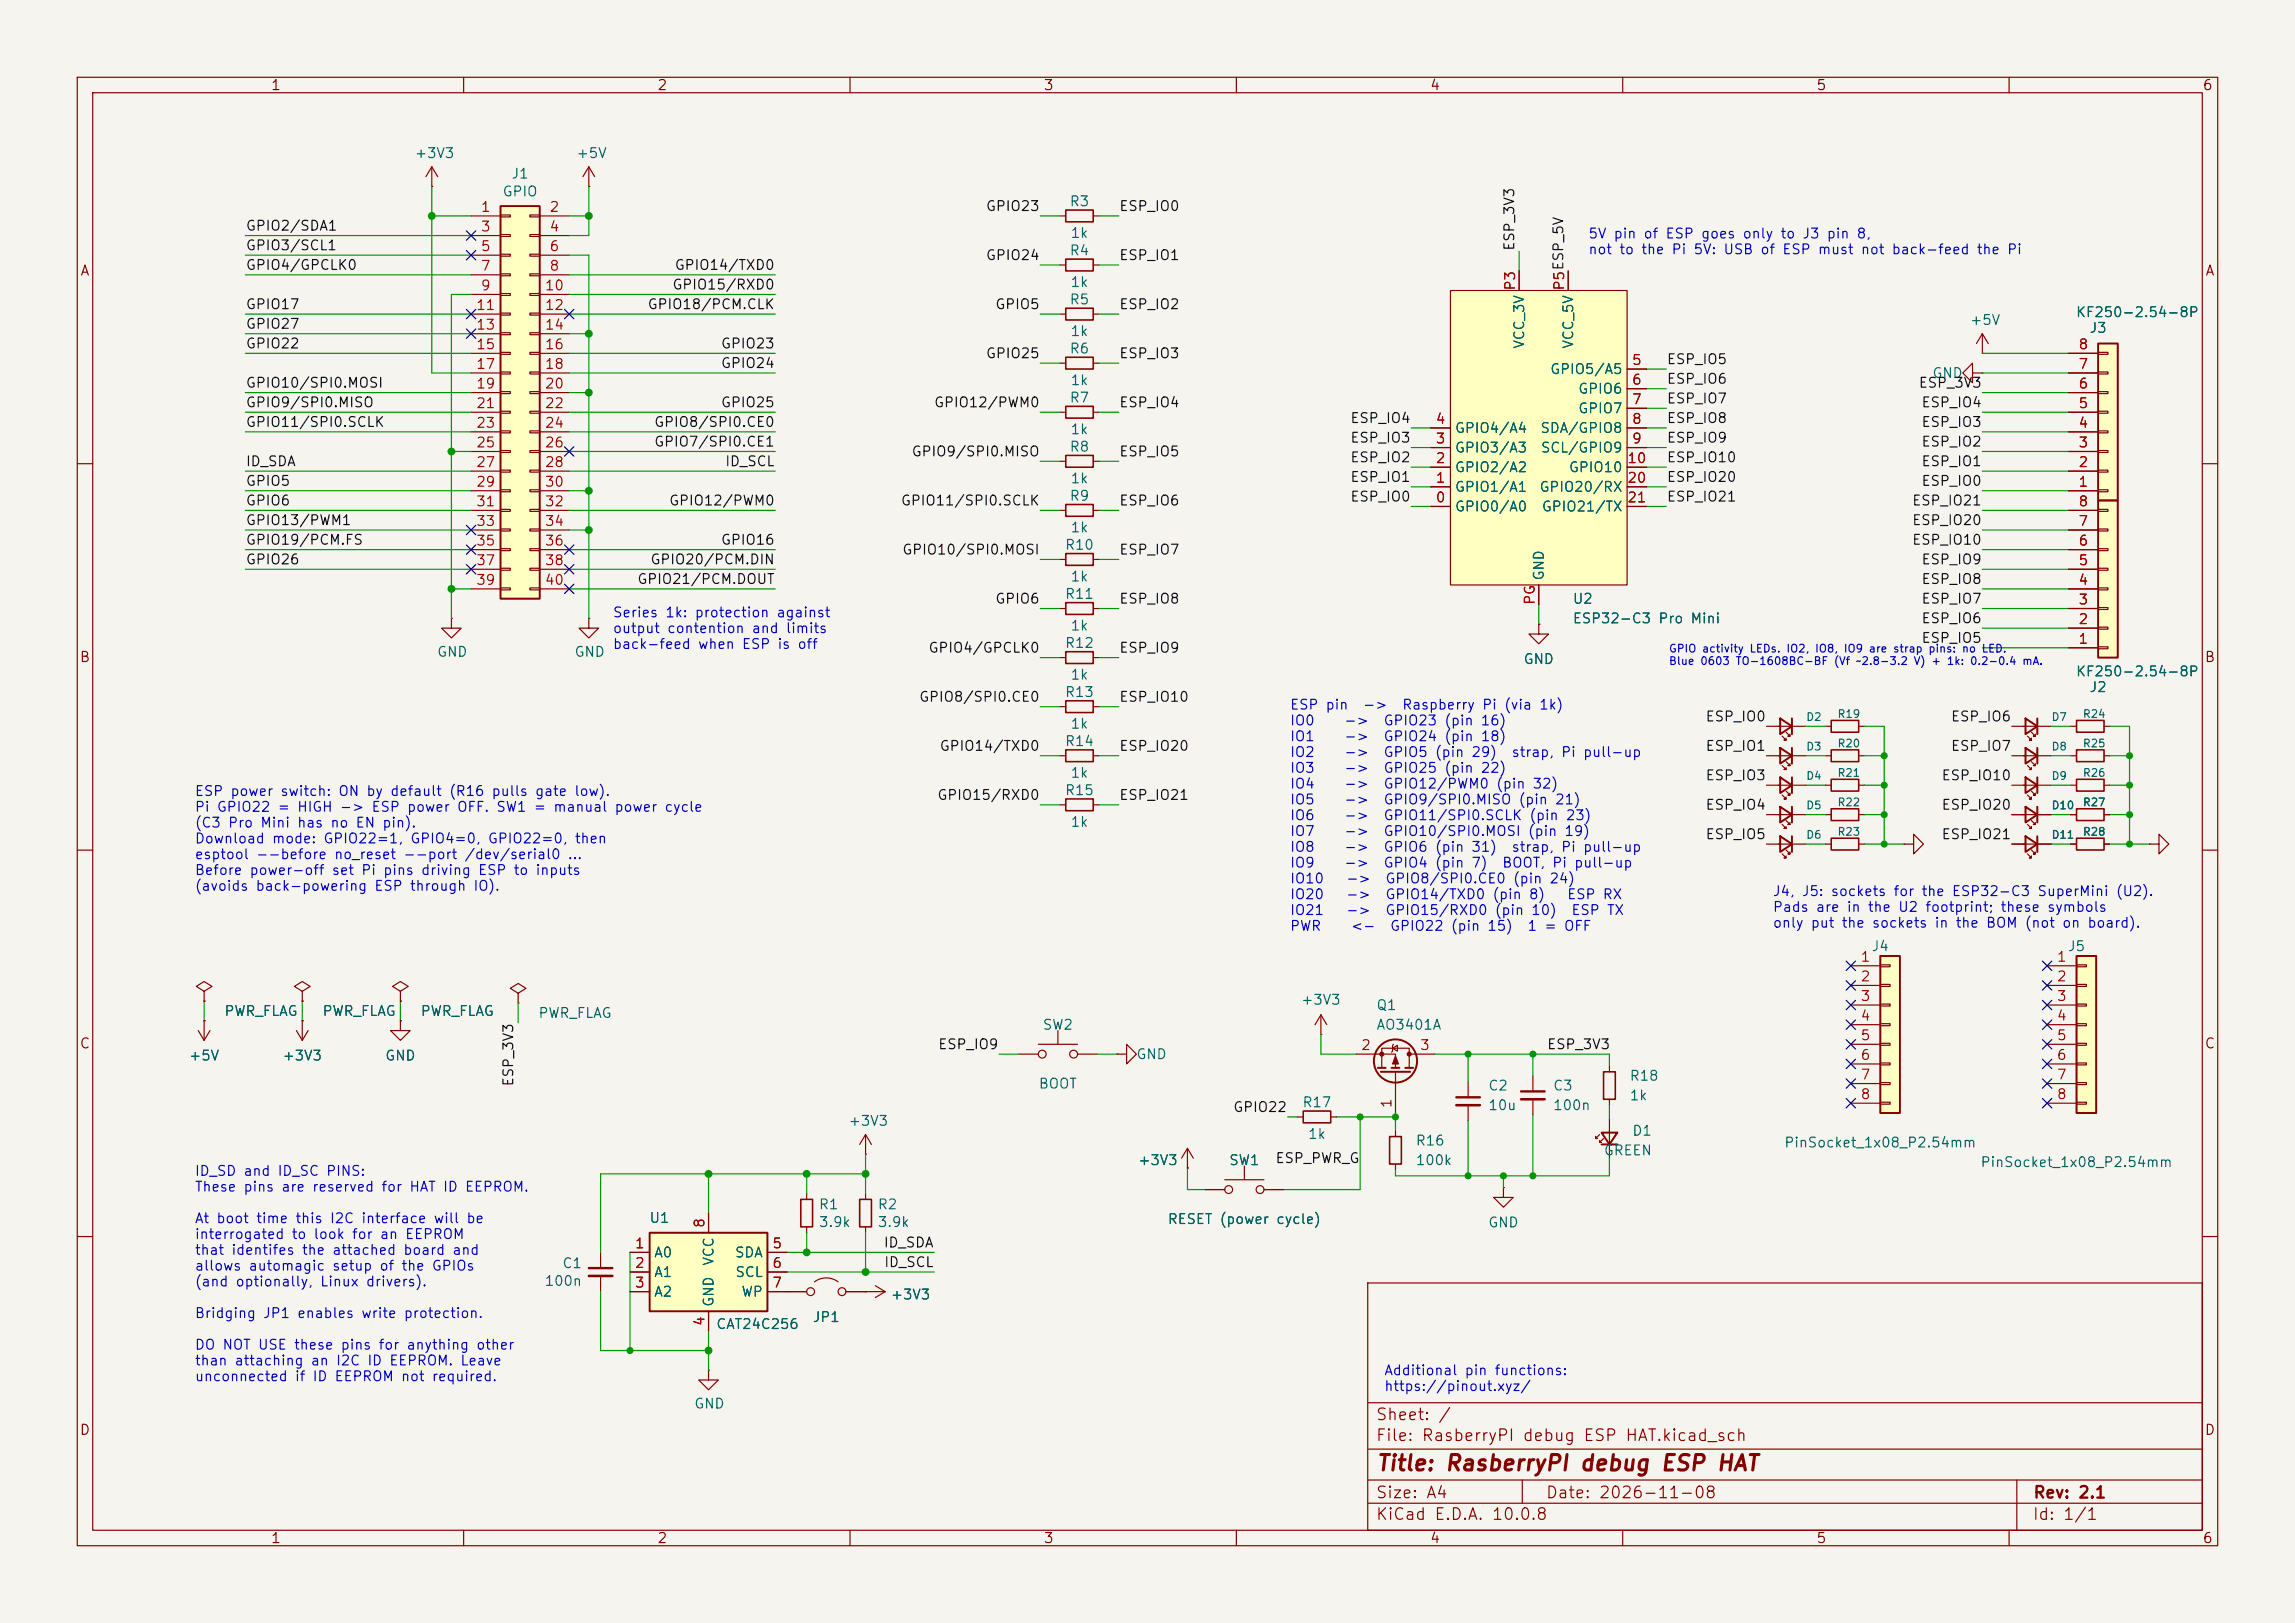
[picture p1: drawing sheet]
<svg xmlns="http://www.w3.org/2000/svg" width="297mm" height="210mm" viewBox="0 0 297 210" stroke-linecap="round" stroke-linejoin="round" font-family="sans-serif">
<defs><g id="words">
<text font-size="2" fill="#840000" x="178" y="190.8">Title: RasberryPI debug ESP HAT</text>
<g font-size="1.5" fill="#840000">
<text x="178" y="184.1">Sheet: /</text>
<text x="178" y="186.8">File: RasberryPI debug ESP HAT.kicad_sch</text>
<text x="178" y="197">KiCad E.D.A. 10.0.8</text>
<text x="178" y="194.2">Size: A4</text>
<text x="200" y="194.2">Date: 2026-11-08</text>
<text x="263" y="197">Id: 1/1</text>
<text x="263" y="194.2">Rev: 2.1</text>
</g>
<g font-size="1.3" fill="#840000">
<text x="35" y="12">1</text>
<text x="85" y="12">2</text>
<text x="135" y="12">3</text>
<text x="185" y="12">4</text>
<text x="235" y="12">5</text>
<text x="285" y="12">6</text>
<text x="10.3" y="36">A</text>
<text x="285.3" y="36">A</text>
<text x="10.2" y="86">B</text>
<text x="285.2" y="86">B</text>
<text x="10.2" y="136">C</text>
<text x="285.2" y="136">C</text>
<text x="10.2" y="186">D</text>
<text x="285.2" y="186">D</text>
<text x="35" y="200">1</text>
<text x="85" y="200">2</text>
<text x="135" y="200">3</text>
<text x="185" y="200">4</text>
<text x="235" y="200">5</text>
<text x="285" y="200">6</text>
</g>
<g font-size="1.3" fill="#006464">
<text x="53.6" y="20.8">+3V3</text>
<text x="66.1" y="23.4">J1</text>
<text x="74.5" y="20.8">+5V</text>
<text x="64.9" y="25.7">GPIO</text>
<text x="138.3" y="27">R3</text>
<text x="138.3" y="33.4">R4</text>
<text x="138.5" y="31.1">1k</text>
<text x="138.3" y="39.7">R5</text>
<text x="138.5" y="37.5">1k</text>
<text x="268.6" y="41.3">KF250-2.54-8P</text>
<text x="138.3" y="46.1">R6</text>
<text x="138.5" y="43.8">1k</text>
<text x="197.6" y="45.2" transform="rotate(-90 197.6 45.2)">VCC_3V</text>
<text x="203.9" y="45.2" transform="rotate(-90 203.9 45.2)">VCC_5V</text>
<text x="254.8" y="42.4">+5V</text>
<text x="270.3" y="43.4">J3</text>
<text x="138.3" y="52.4">R7</text>
<text x="138.5" y="50.2">1k</text>
<text x="200.5" y="48.7">GPIO5/A5</text>
<text x="204.1" y="51.3">GPIO6</text>
<text x="204.1" y="53.8">GPIO7</text>
<text x="250" y="49.2">GND</text>
<text x="138.3" y="58.8">R8</text>
<text x="138.5" y="56.5">1k</text>
<text x="188.2" y="58.9">GPIO3/A3</text>
<text x="188.2" y="56.3">GPIO4/A4</text>
<text x="199.2" y="56.3">SDA/GPIO8</text>
<text x="199.3" y="58.9">SCL/GPIO9</text>
<text x="138.3" y="65.1">R9</text>
<text x="138.5" y="62.9">1k</text>
<text x="188.2" y="64">GPIO1/A1</text>
<text x="188.2" y="61.4">GPIO2/A2</text>
<text x="199.1" y="64">GPIO20/RX</text>
<text x="202.9" y="61.4">GPIO10</text>
<text x="137.7" y="71.5">R10</text>
<text x="138.5" y="69.2">1k</text>
<text x="188.2" y="66.5">GPIO0/A0</text>
<text x="199.4" y="66.5">GPIO21/TX</text>
<text x="137.7" y="77.8">R11</text>
<text x="138.5" y="75.6">1k</text>
<text x="200.1" y="75.2" transform="rotate(-90 200.1 75.2)">GND</text>
<text x="138.5" y="81.9">1k</text>
<text x="203.4" y="78.4">U2</text>
<text x="203.4" y="81">ESP32-C3 Pro Mini</text>
<text x="56.5" y="85.3">GND</text>
<text x="74.3" y="85.3">GND</text>
<text x="137.7" y="84.2">R12</text>
<text x="138.5" y="88.3">1k</text>
<text x="197.1" y="86.2">GND</text>
<text x="268.6" y="87.8">KF250-2.54-8P</text>
<text x="270.3" y="89.9">J2</text>
<text x="137.7" y="90.5">R13</text>
<text x="138.5" y="94.6">1k</text>
<text x="137.7" y="96.9">R14</text>
<text x="138.5" y="101">1k</text>
<text x="137.7" y="103.2">R15</text>
<text x="138.5" y="107.3">1k</text>
<text x="242.1" y="123.4">J4</text>
<text x="267.5" y="123.4">J5</text>
<text x="28.9" y="131.8">PWR_FLAG</text>
<text x="41.6" y="131.8">PWR_FLAG</text>
<text x="54.3" y="131.8">PWR_FLAG</text>
<text x="168.3" y="130.3">+3V3</text>
<text x="178" y="131">Q1</text>
<text x="24.4" y="137.5">+5V</text>
<text x="36.4" y="137.5">+3V3</text>
<text x="49.8" y="137.5">GND</text>
<text x="69.6" y="132">PWR_FLAG</text>
<text x="134.8" y="133.6">SW2</text>
<text x="147" y="137.4">GND</text>
<text x="178" y="133.6">AO3401A</text>
<text x="134.3" y="141.2">BOOT</text>
<text x="168.5" y="143.6">R17</text>
<text x="192.5" y="141.4">C2</text>
<text x="192.5" y="144">10u</text>
<text x="200.9" y="141.4">C3</text>
<text x="200.9" y="144">100n</text>
<text x="210.8" y="140.2">R18</text>
<text x="210.8" y="142.7">1k</text>
<text x="109.7" y="146">+3V3</text>
<text x="169.2" y="147.7">1k</text>
<text x="183.1" y="148.5">R16</text>
<text x="207.5" y="149.8">GREEN</text>
<text x="211.2" y="147.3">D1</text>
<text x="230.8" y="148.8">PinSocket_1x08_P2.54mm</text>
<text x="147.2" y="151.1">+3V3</text>
<text x="159" y="151.1">SW1</text>
<text x="183.1" y="151.1">100k</text>
<text x="256.2" y="151.3">PinSocket_1x08_P2.54mm</text>
<text x="83.9" y="158.6">U1</text>
<text x="105.9" y="156.8">R1</text>
<text x="105.9" y="159.1">3.9k</text>
<text x="113.5" y="156.8">R2</text>
<text x="113.5" y="159.1">3.9k</text>
<text x="151" y="158.7">RESET (power cycle)</text>
<text x="192.5" y="159.1">GND</text>
<text x="70.4" y="166.7">100n</text>
<text x="72.7" y="164.4">C1</text>
<text x="84.6" y="163">A0</text>
<text x="84.6" y="165.6">A1</text>
<text x="92.7" y="163.9" transform="rotate(-90 92.7 163.9)">VCC</text>
<text x="95" y="163">SDA</text>
<text x="95.1" y="165.6">SCL</text>
<text x="84.6" y="168.1">A2</text>
<text x="92.6" y="172.3">CAT24C256</text>
<text x="92.7" y="169.2" transform="rotate(-90 92.7 169.2)">GND</text>
<text x="95.9" y="168.1">WP</text>
<text x="105.1" y="171.4">JP1</text>
<text x="115.2" y="168.5">+3V3</text>
<text x="89.7" y="182.6">GND</text>
</g>
<g font-size="1.3" fill="#a90000">
<text x="62.1" y="27.7">1</text>
<text x="71" y="27.7">2</text>
<text x="62.1" y="30.3">3</text>
<text x="62.1" y="32.8">5</text>
<text x="62.1" y="35.3">7</text>
<text x="71" y="30.3">4</text>
<text x="71" y="32.8">6</text>
<text x="71" y="35.3">8</text>
<text x="61.5" y="40.4">11</text>
<text x="62.1" y="37.9">9</text>
<text x="70.4" y="37.9">10</text>
<text x="70.4" y="40.4">12</text>
<text x="196.4" y="37.7" transform="rotate(-90 196.4 37.7)">P3</text>
<text x="202.7" y="37.7" transform="rotate(-90 202.7 37.7)">P5ESP_5V</text>
<text x="202.7" y="37.7" transform="rotate(-90 202.7 37.7)">P5</text>
<text x="61.5" y="43">13</text>
<text x="61.5" y="45.5">15</text>
<text x="70.4" y="43">14</text>
<text x="70.4" y="45.5">16</text>
<text x="211.1" y="47.5">5</text>
<text x="268.9" y="45.5">8</text>
<text x="61.5" y="48">17</text>
<text x="61.5" y="50.6">19</text>
<text x="61.5" y="53.1">21</text>
<text x="70.4" y="48">18</text>
<text x="70.4" y="50.6">20</text>
<text x="70.4" y="53.1">22</text>
<text x="211.1" y="50.1">6</text>
<text x="211.1" y="52.6">7</text>
<text x="268.9" y="53.1">5</text>
<text x="268.9" y="50.6">6</text>
<text x="268.9" y="48">7</text>
<text x="61.5" y="55.7">23</text>
<text x="61.5" y="58.2">25</text>
<text x="70.4" y="55.7">24</text>
<text x="70.4" y="58.2">26</text>
<text x="185.7" y="57.7">3</text>
<text x="185.7" y="55.2">4</text>
<text x="211.1" y="55.2">8</text>
<text x="211.1" y="57.7">9</text>
<text x="268.9" y="58.2">3</text>
<text x="268.9" y="55.7">4</text>
<text x="61.5" y="60.7">27</text>
<text x="61.5" y="63.3">29</text>
<text x="61.5" y="65.8">31</text>
<text x="70.4" y="60.7">28</text>
<text x="70.4" y="63.3">30</text>
<text x="70.4" y="65.8">32</text>
<text x="185.7" y="65.3">0</text>
<text x="185.7" y="62.8">1</text>
<text x="185.7" y="60.2">2</text>
<text x="210.5" y="60.2">10</text>
<text x="210.5" y="62.8">20</text>
<text x="210.5" y="65.3">21</text>
<text x="268.9" y="63.3">1</text>
<text x="268.9" y="60.7">2</text>
<text x="268.9" y="65.8">8</text>
<text x="61.5" y="68.4">33</text>
<text x="61.5" y="70.9">35</text>
<text x="70.4" y="68.4">34</text>
<text x="70.4" y="70.9">36</text>
<text x="268.9" y="70.9">6</text>
<text x="268.9" y="68.4">7</text>
<text x="61.5" y="73.4">37</text>
<text x="61.5" y="76">39</text>
<text x="70.4" y="73.4">38</text>
<text x="70.4" y="76">40</text>
<text x="268.9" y="76">4</text>
<text x="268.9" y="73.4">5</text>
<text x="198.9" y="78.4" transform="rotate(-90 198.9 78.4)">PG</text>
<text x="268.9" y="83.6">1</text>
<text x="268.9" y="81.1">2</text>
<text x="268.9" y="78.5">3</text>
<text x="240.7" y="124.8">1</text>
<text x="266.1" y="124.8">1</text>
<text x="240.7" y="127.3">2</text>
<text x="240.7" y="129.8">3</text>
<text x="266.1" y="127.3">2</text>
<text x="266.1" y="129.8">3</text>
<text x="176.1" y="136.2">2</text>
<text x="183.7" y="136.2">3</text>
<text x="240.7" y="132.4">4</text>
<text x="240.7" y="134.9">5</text>
<text x="240.7" y="137.5">6</text>
<text x="266.1" y="132.4">4</text>
<text x="266.1" y="134.9">5</text>
<text x="266.1" y="137.5">6</text>
<text x="180.4" y="143.5" transform="rotate(-90 180.4 143.5)">1</text>
<text x="240.7" y="140">7</text>
<text x="240.7" y="142.5">8</text>
<text x="266.1" y="140">7</text>
<text x="266.1" y="142.5">8</text>
<text x="82.1" y="161.8">1</text>
<text x="91.5" y="159" transform="rotate(-90 91.5 159)">8</text>
<text x="99.9" y="161.8">5</text>
<text x="82.1" y="164.4">2</text>
<text x="82.1" y="166.9">3</text>
<text x="99.9" y="164.4">6</text>
<text x="99.9" y="166.9">7</text>
<text x="91.5" y="171.7" transform="rotate(-90 91.5 171.7)">4</text>
</g>
<g font-size="1.3" fill="#0f0f0f">
<text x="127.5" y="27.6">GPIO23</text>
<text x="144.8" y="27.6">ESP_IO0</text>
<text x="31.7" y="32.7">GPIO3/SCL1</text>
<text x="31.7" y="35.2">GPIO4/GPCLK0</text>
<text x="31.7" y="30.2">GPIO2/SDA1</text>
<text x="87.2" y="35.2">GPIO14/TXD0</text>
<text x="127.5" y="34">GPIO24</text>
<text x="144.8" y="34">ESP_IO1</text>
<text x="196.3" y="32.5" transform="rotate(-90 196.3 32.5)">ESP_3V3</text>
<text x="31.7" y="40.3">GPIO17</text>
<text x="83.7" y="40.3">GPIO18/PCM.CLK</text>
<text x="86.9" y="37.8">GPIO15/RXD0</text>
<text x="128.7" y="40.3">GPIO5</text>
<text x="144.8" y="40.3">ESP_IO2</text>
<text x="31.7" y="45.4">GPIO22</text>
<text x="31.7" y="42.9">GPIO27</text>
<text x="93.2" y="47.9">GPIO24</text>
<text x="93.2" y="45.4">GPIO23</text>
<text x="127.5" y="46.7">GPIO25</text>
<text x="144.8" y="46.7">ESP_IO3</text>
<text x="215.6" y="47.4">ESP_IO5</text>
<text x="31.7" y="50.5">GPIO10/SPI0.MOSI</text>
<text x="31.7" y="53">GPIO9/SPI0.MISO</text>
<text x="93.2" y="53">GPIO25</text>
<text x="120.8" y="53">GPIO12/PWM0</text>
<text x="144.8" y="53">ESP_IO4</text>
<text x="215.6" y="52.5">ESP_IO7</text>
<text x="215.6" y="50">ESP_IO6</text>
<text x="248.2" y="50.5">ESP_3V3</text>
<text x="248.6" y="53">ESP_IO4</text>
<text x="31.7" y="55.6">GPIO11/SPI0.SCLK</text>
<text x="84.6" y="58.1">GPIO7/SPI0.CE1</text>
<text x="84.6" y="55.6">GPIO8/SPI0.CE0</text>
<text x="117.9" y="59.4">GPIO9/SPI0.MISO</text>
<text x="144.8" y="59.4">ESP_IO5</text>
<text x="174.7" y="57.6">ESP_IO3</text>
<text x="174.7" y="55.1">ESP_IO4</text>
<text x="215.6" y="57.6">ESP_IO9</text>
<text x="215.6" y="55.1">ESP_IO8</text>
<text x="248.6" y="55.6">ESP_IO3</text>
<text x="248.6" y="58.1">ESP_IO2</text>
<text x="31.7" y="65.7">GPIO6</text>
<text x="31.7" y="63.2">GPIO5</text>
<text x="31.7" y="60.6">ID_SDA</text>
<text x="86.5" y="65.7">GPIO12/PWM0</text>
<text x="93.8" y="60.6">ID_SCL</text>
<text x="116.5" y="65.7">GPIO11/SPI0.SCLK</text>
<text x="144.8" y="65.7">ESP_IO6</text>
<text x="174.7" y="60.1">ESP_IO2</text>
<text x="174.7" y="62.7">ESP_IO1</text>
<text x="174.7" y="65.2">ESP_IO0</text>
<text x="215.6" y="62.7">ESP_IO20</text>
<text x="215.6" y="65.2">ESP_IO21</text>
<text x="215.6" y="60.1">ESP_IO10</text>
<text x="247.4" y="65.7">ESP_IO21</text>
<text x="248.6" y="60.6">ESP_IO1</text>
<text x="248.6" y="63.2">ESP_IO0</text>
<text x="31.7" y="70.8">GPIO19/PCM.FS</text>
<text x="31.7" y="68.3">GPIO13/PWM1</text>
<text x="93.2" y="70.8">GPIO16</text>
<text x="247.4" y="68.3">ESP_IO20</text>
<text x="247.4" y="70.8">ESP_IO10</text>
<text x="31.7" y="73.3">GPIO26</text>
<text x="82.4" y="75.9">GPIO21/PCM.DOUT</text>
<text x="84.1" y="73.3">GPIO20/PCM.DIN</text>
<text x="116.7" y="72.1">GPIO10/SPI0.MOSI</text>
<text x="144.8" y="72.1">ESP_IO7</text>
<text x="248.6" y="75.9">ESP_IO8</text>
<text x="248.6" y="73.3">ESP_IO9</text>
<text x="128.7" y="78.4">GPIO6</text>
<text x="144.8" y="78.4">ESP_IO8</text>
<text x="248.6" y="78.4">ESP_IO7</text>
<text x="248.6" y="83.5">ESP_IO5</text>
<text x="248.6" y="81">ESP_IO6</text>
<text x="120.1" y="84.8">GPIO4/GPCLK0</text>
<text x="144.8" y="84.8">ESP_IO9</text>
<text x="118.9" y="91.1">GPIO8/SPI0.CE0</text>
<text x="144.8" y="91.1">ESP_IO10</text>
<text x="220.6" y="93.7">ESP_IO0</text>
<text x="252.4" y="93.7">ESP_IO6</text>
<text x="121.5" y="97.5">GPIO14/TXD0</text>
<text x="144.8" y="97.5">ESP_IO20</text>
<text x="220.6" y="97.5">ESP_IO1</text>
<text x="220.6" y="101.3">ESP_IO3</text>
<text x="251.2" y="101.3">ESP_IO10</text>
<text x="252.4" y="97.5">ESP_IO7</text>
<text x="121.2" y="103.8">GPIO15/RXD0</text>
<text x="144.8" y="103.8">ESP_IO21</text>
<text x="220.6" y="105.1">ESP_IO4</text>
<text x="251.2" y="105.1">ESP_IO20</text>
<text x="220.6" y="108.9">ESP_IO5</text>
<text x="251.2" y="108.9">ESP_IO21</text>
<text x="121.3" y="136.1">ESP_IO9</text>
<text x="200.1" y="136.1">ESP_3V3</text>
<text x="66.7" y="140.7" transform="rotate(-90 66.7 140.7)">ESP_3V3</text>
<text x="159.5" y="144.2">GPIO22</text>
<text x="165" y="150.8">ESP_PWR_G</text>
<text x="114.3" y="161.7">ID_SDA</text>
<text x="114.3" y="164.3">ID_SCL</text>
</g>
<g font-size="1.3" fill="#0000c2">
<text x="205.5" y="31.2">5V pin of ESP goes only to J3 pin 8,</text>
<text x="205.5" y="33.2">not to the Pi 5V: USB of ESP must not back-feed the Pi</text>
<text x="79.2" y="80.2">Series 1k: protection against</text>
<text x="79.2" y="82.2">output contention and limits</text>
<text x="79.2" y="84.3">back-feed when ESP is off</text>
<text x="166.9" y="92.1">ESP pin</text>
<text x="166.9" y="94.2">IO0</text>
<text x="173.9" y="94.2">-&gt;</text>
<text x="176.3" y="92.1">-&gt;</text>
<text x="178.9" y="94.2">GPIO23 (pin 16)</text>
<text x="181.4" y="92.1">Raspberry Pi (via 1k)</text>
<text x="166.9" y="96.2">IO1</text>
<text x="166.9" y="98.3">IO2</text>
<text x="166.9" y="100.3">IO3</text>
<text x="173.9" y="96.2">-&gt;</text>
<text x="173.9" y="98.3">-&gt;</text>
<text x="173.9" y="100.3">-&gt;</text>
<text x="178.9" y="96.2">GPIO24</text>
<text x="178.9" y="98.3">GPIO5</text>
<text x="178.9" y="100.3">GPIO25 (pin 22)</text>
<text x="190.3" y="98.3">29)</text>
<text x="191.5" y="96.2">18)</text>
<text x="195.5" y="98.3">strap, Pi pull-up</text>
<text x="25.1" y="103.3">ESP power switch: ON by default (R16 pulls gate low).</text>
<text x="25.1" y="105.4">Pi GPIO22 = HIGH -&gt; ESP power OFF. SW1 = manual power cycle</text>
<text x="25.1" y="107.4">(C3 Pro Mini has no EN pin).</text>
<text x="166.9" y="102.4">IO4</text>
<text x="166.9" y="104.4">IO5</text>
<text x="166.9" y="106.4">IO6</text>
<text x="173.9" y="102.4">-&gt;</text>
<text x="173.9" y="104.4">-&gt;</text>
<text x="173.9" y="106.4">-&gt;</text>
<text x="178.9" y="102.4">GPIO12/PWM0 (pin 32)</text>
<text x="178.9" y="104.4">GPIO9/SPI0.MISO (pin 21)</text>
<text x="178.9" y="106.4">GPIO11/SPI0.SCLK</text>
<text x="202.5" y="106.4">23)</text>
<text x="25.1" y="109.4">Download mode: GPIO22=1, GPIO4=0, GPIO22=0, then</text>
<text x="25.1" y="111.5">esptool --before no_reset --port /dev/serial0 ...</text>
<text x="25.1" y="113.5">Before power-off set Pi pins driving ESP to inputs</text>
<text x="166.9" y="108.5">IO7</text>
<text x="166.9" y="110.5">IO8</text>
<text x="166.9" y="112.6">IO9</text>
<text x="173.9" y="108.5">-&gt;</text>
<text x="173.9" y="110.5">-&gt;</text>
<text x="173.9" y="112.6">-&gt;</text>
<text x="178.9" y="108.5">GPIO10/SPI0.MOSI</text>
<text x="178.9" y="110.5">GPIO6 (pin 31)</text>
<text x="178.9" y="112.6">GPIO4 (pin 7)</text>
<text x="194.3" y="112.6">BOOT, Pi pull-up</text>
<text x="195.5" y="110.5">strap, Pi pull-up</text>
<text x="202.4" y="108.5">19)</text>
<text x="25.1" y="115.6">(avoids back-powering ESP through IO).</text>
<text x="166.9" y="114.6">IO10</text>
<text x="166.9" y="116.7">IO20</text>
<text x="166.9" y="118.7">IO21</text>
<text x="174.1" y="114.6">-&gt;</text>
<text x="174.1" y="116.7">-&gt;</text>
<text x="174.1" y="118.7">-&gt;</text>
<text x="179.2" y="114.6">GPIO8/SPI0.CE0 (pin 24)</text>
<text x="179.2" y="116.7">GPIO14/TXD0 (pin 8)</text>
<text x="179.2" y="118.7">GPIO15/RXD0 (pin 10)</text>
<text x="202.7" y="116.7">ESP RX</text>
<text x="203.3" y="118.7">ESP TX</text>
<text x="229.3" y="116.3">J4, J5: sockets for the ESP32-C3 SuperMini (U2).</text>
<text x="229.3" y="118.3">Pads are in the U2 footprint; these symbols</text>
<text x="166.9" y="120.8">PWR</text>
<text x="174.7" y="120.8">&lt;-</text>
<text x="179.8" y="120.8">GPIO22 (pin 15)</text>
<text x="197.6" y="120.8">1 = OFF</text>
<text x="229.3" y="120.4">only put the sockets in the BOM (not on board).</text>
<text x="25.1" y="152.5">ID_SD and ID_SC PINS:</text>
<text x="25.1" y="154.5">These pins are reserved for HAT ID EEPROM.</text>
<text x="25.1" y="158.6">At boot time this I2C interface will be</text>
<text x="25.1" y="160.6">interrogated to look for an EEPROM</text>
<text x="25.1" y="162.7">that identifes the attached board and</text>
<text x="25.1" y="164.7">allows automagic setup of the GPIOs</text>
<text x="25.1" y="166.8">(and optionally, Linux drivers).</text>
<text x="25.1" y="170.9">Bridging JP1 enables write protection.</text>
<text x="25.1" y="175">DO NOT USE these pins for anything other</text>
<text x="25.1" y="177">than attaching an I2C ID EEPROM. Leave</text>
<text x="25.1" y="179">unconnected if ID EEPROM not required.</text>
<text x="179" y="178.3">Additional pin functions:</text>
<text x="179" y="180.3">https://pinout.xyz/</text>
</g>
<g font-size="1" fill="#0000c2">
<text x="215.9" y="84.7">GPIO activity LEDs. IO2, IO8, IO9 are strap pins: no LED.</text>
<text x="215.9" y="86.3">Blue 0603 TO-1608BC-BF (Vf ~2.8-3.2 V) + 1k: 0.2-0.4 mA.</text>
</g>
<g font-size="1" fill="#006464">
<text x="233.7" y="93.5">D2</text>
<text x="237.7" y="93.1">R19</text>
<text x="265.4" y="93.5">D7</text>
<text x="269.5" y="93.1">R24</text>
<text x="233.7" y="97.3">D3</text>
<text x="233.7" y="101.1">D4</text>
<text x="237.7" y="96.9">R20</text>
<text x="237.7" y="100.8">R21</text>
<text x="265.4" y="97.3">D8</text>
<text x="265.4" y="101.1">D9</text>
<text x="269.5" y="96.9">R25</text>
<text x="269.5" y="100.8">R26</text>
<text x="233.7" y="105">D5</text>
<text x="237.7" y="104.6">R22</text>
<text x="265.4" y="105">D10</text>
<text x="269.5" y="104.6">R27</text>
<text x="233.7" y="108.8">D6</text>
<text x="237.7" y="108.4">R23</text>
<text x="265.4" y="108.8">D11</text>
<text x="269.5" y="108.4">R28</text>
</g>
</g></defs>
<path d="M0 0h297v210h-297z" fill="#f5f4ef" stroke="#f5f4ef" stroke-width=".13"/>
<g fill="none" stroke="#840000" stroke-width=".15">
<path d="M10 10h277v190h-277zM12 12h273v186h-273zM60 10v2M110 10v2M160 10v2M210 10v2M260 10v2M10 60h2M285 60h2M268 97.8h.7M268 94h.7M272.3 97.8h.7"/>
<path d="M272.3 94h.7M10 110h2M285 110h2M10 160h2M177 166h108v32h-108zM285 160h2M60 198v2M110 198v2M160 198v2M177 194.5h108M177 191.5h108M177 187.5h108"/>
<path d="M177 181.5h108M197 191.5v3M210 198v2M260 198v2M261 191.5v6.5"/>
</g>
<path d="M268.7 97h3.6v1.6h-3.6zM268.7 93.2h3.6v1.5h-3.6z" fill="none" stroke="#840000" stroke-width=".2"/>
<path d="M271.5 44.5h2.6v20.3h-2.6z" fill="#ffffc2"/>
<g fill="none" stroke="#840000" stroke-width=".25">
<path d="M271.5 44.5h2.6v20.3h-2.6zM262.1 96.8l1.6 1-1.6 1zM262.1 93l1.6 1-1.6 1zM263.7 93v2M263.7 96.8v2M262.1 100.6l1.6 1-1.6 1zM263.7 100.6v2M178.3 138.2h1M178.7 138.7h3.8M180.1 138.2h1M181.9 138.2h1M207.3 146.6h2l-1 1.5z"/>
<path d="M207.3 148.1h2"/>
<circle cx="180.6" cy="137.3" r="2.79"/>
</g>
<g fill="none" stroke="#840000" stroke-width=".15">
<path d="M137.2 34.3h.7M137.2 27.9h.7M141.5 34.3h.7M141.5 27.9h.7M137.2 40.6h.7M137.2 47h.7M141.5 40.6h.7M141.5 47h.7M267.7 58.4h3.8M267.7 55.9h3.8M267.7 53.3h3.8M267.7 50.8h3.8"/>
<path d="M267.7 48.3h3.8M267.7 45.7h3.8M271.5 58.3h1.3v.2h-1.3zM271.5 55.8h1.3v.2h-1.3zM271.5 53.2h1.3v.3h-1.3zM271.5 50.7h1.3v.2h-1.3zM271.5 48.1h1.3v.3h-1.3zM271.5 45.6h1.3v.2h-1.3zM137.2 66h.7M137.2 72.4h.7M141.5 66h.7M141.5 72.4h.7"/>
<path d="M267.7 63.5h3.8M267.7 61h3.8M271.5 63.4h1.3v.2h-1.3zM271.5 60.8h1.3v.3h-1.3zM137.2 91.4h.7M137.2 97.8h.7M141.5 91.4h.7M141.5 97.8h.7M260.3 97.8h5.1M260.3 94h5.1M262.4 99.1l.5 .5h-.3h.3v-.3M262.4 95.3l.5 .5h-.3h.3v-.3"/>
<path d="M262.9 98.6l.5 .5h-.3h.3v-.3M262.9 94.7l.5 .6h-.3h.3v-.3M137.2 104.1h.7M141.5 104.1h.7M260.3 101.6h5.1M262.4 102.9l.5 .5h-.3h.3v-.3M262.9 102.4l.5 .5h-.3h.3v-.3M268 101.6h.7M268 105.4h.7M272.3 101.6h.7M272.3 105.4h.7M175.5 136.4h5.1v1.8"/>
<path d="M178.8 138.2v-2.6h3.6v2.6M180.2 135.6l.6-.3v.7zM180.3 135.1l-.1 .2v.7l-.1 .1M180.6 138.7v5.3M182.4 136.4h3.3M190 140v2M198.4 139.2v2M180.6 146.3v.8M180.6 150.6v.8M190 143v2M194.6 153.7v1.2h1.2l-1.2 1.3-1.3-1.3h1.3M194.6 153.7h.1"/>
<path d="M198.4 142.2v2.1M207 146.8l-.5 .5v-.2v.2h.3M207.5 147.3l-.5 .5v-.2v.2h.3M208.3 144.8v5.1"/>
</g>
<path d="M137.9 33.5h3.6v1.6h-3.6zM137.9 39.9h3.6v1.5h-3.6zM137.9 27.2h3.6v1.5h-3.6zM137.9 46.2h3.6v1.6h-3.6zM137.9 65.3h3.6v1.5h-3.6zM137.9 71.6h3.6v1.6h-3.6zM137.9 90.7h3.6v1.5h-3.6zM137.9 97h3.6v1.6h-3.6zM137.9 103.4h3.6v1.5h-3.6zM268.7 100.8h3.6v1.6h-3.6zM268.7 104.6h3.6v1.6h-3.6zM179.8 147.1h1.6v3.5h-1.6z" fill="none" stroke="#840000" stroke-width=".2"/>
<path d="M188.5 142h3M196.8 141.2h3.1" fill="none" stroke="#840000" stroke-width=".3"/>
<path d="M188.5 143h3M196.8 142.2h3.1" fill="none" stroke="#840000" stroke-width=".33"/>
<g fill="#840000" stroke="#840000" stroke-width=".15">
<path d="M180.6 136.7l.4 1h-.8z"/>
<circle cx="182.4" cy="136.4" r=".25"/>
<circle cx="178.8" cy="136.4" r=".25"/>
</g>
<path d="M268.7 123.7h2.6v20.3h-2.6z" fill="#ffffc2"/>
<path d="M268.7 123.7h2.6v20.3h-2.6z" fill="none" stroke="#840000" stroke-width=".25"/>
<g fill="none" stroke="#840000" stroke-width=".15">
<path d="M264.9 125h3.8M264.9 127.5h3.8M264.9 130h3.8M264.9 132.6h3.8M264.9 135.1h3.8M264.9 137.7h3.8M268.7 124.8h1.3v.3h-1.3zM268.7 127.4h1.3v.2h-1.3zM268.7 129.9h1.3v.3h-1.3zM268.7 132.5h1.3v.2h-1.3zM268.7 135h1.3v.3h-1.3zM268.7 137.5h1.3v.3h-1.3z"/>
<path d="M264.9 140.2h3.8M264.9 142.7h3.8M268.7 140.1h1.3v.2h-1.3zM268.7 142.6h1.3v.3h-1.3z"/>
</g>
<path d="M243.3 123.7h2.6v20.3h-2.6z" fill="#ffffc2"/>
<path d="M230.4 108.2l1.5 1-1.5 1zM231.9 108.2v2M262.1 108.2l1.6 1-1.6 1zM262.1 104.4l1.6 1-1.6 1zM263.7 104.4v2M263.7 108.2v2M243.3 123.7h2.6v20.3h-2.6z" fill="none" stroke="#840000" stroke-width=".25"/>
<g fill="none" stroke="#840000" stroke-width=".15">
<path d="M236.2 94h.8M240.5 94h.8M228.6 109.2h5.1M230.6 110.5l.5 .5h-.2h.2v-.3M231.1 110l.5 .5h-.2h.2v-.3M236.2 109.2h.8M240.5 109.2h.8M246.4 109.2h1.2v-1.2l1.3 1.2-1.3 1.3v-1.3M246.4 109.2h.1M260.3 109.2h5.1M260.3 105.4h5.1M262.4 110.5l.5 .5h-.3h.3v-.3"/>
<path d="M262.4 106.7l.5 .5h-.3h.3v-.3M262.9 110l.5 .5h-.3h.3v-.3M262.9 106.2l.5 .5h-.3h.3v-.3M208.3 137.9v.8M239.5 125h3.8M239.5 127.5h3.8M239.5 130h3.8M239.5 132.6h3.8M239.5 135.1h3.8M239.5 137.7h3.8M243.3 124.8h1.3v.3h-1.3zM243.3 127.4h1.3v.2h-1.3z"/>
<path d="M243.3 129.9h1.3v.3h-1.3zM243.3 132.5h1.3v.2h-1.3zM243.3 135h1.3v.3h-1.3zM243.3 137.5h1.3v.3h-1.3zM208.3 142.2v.8M239.5 140.2h3.8M239.5 142.7h3.8M243.3 140.1h1.3v.2h-1.3zM243.3 142.6h1.3v.3h-1.3z"/>
</g>
<path d="M237 93.2h3.5v1.5h-3.5zM237 108.5h3.5v1.5h-3.5zM207.5 138.7h1.5v3.5h-1.5z" fill="none" stroke="#840000" stroke-width=".2"/>
<path d="M64.8 26.7h5v50.8h-5z" fill="#ffffc2"/>
<path d="M64.8 26.7h5v50.8h-5z" fill="none" stroke="#840000" stroke-width=".25"/>
<g fill="none" stroke="#840000" stroke-width=".15">
<path d="M61 27.9h3.8M61 30.5h3.8M61 33h3.8M61 35.6h3.8M61 38.1h3.8M64.8 27.8h1.2v.3h-1.2zM64.8 30.4h1.2v.2h-1.2zM64.8 32.9h1.2v.2h-1.2zM64.8 35.4h1.2v.3h-1.2zM64.8 38h1.2v.2h-1.2zM68.6 27.8h1.2v.3h-1.2zM68.6 30.4h1.2v.2h-1.2z"/>
<path d="M68.6 32.9h1.2v.2h-1.2zM68.6 35.4h1.2v.3h-1.2zM68.6 38h1.2v.2h-1.2zM69.8 27.9h3.9M69.8 30.5h3.9M69.8 33h3.9M69.8 35.6h3.9M69.8 38.1h3.9M61 40.6h3.8M61 43.2h3.8M61 45.7h3.8M61 48.3h3.8"/>
<path d="M61 50.8h3.8M61 53.3h3.8M61 55.9h3.8M61 58.4h3.8M64.8 40.5h1.2v.3h-1.2zM64.8 43.1h1.2v.2h-1.2zM64.8 45.6h1.2v.2h-1.2zM64.8 48.1h1.2v.3h-1.2zM64.8 50.7h1.2v.2h-1.2zM64.8 53.2h1.2v.3h-1.2zM64.8 55.8h1.2v.2h-1.2zM64.8 58.3h1.2v.2h-1.2z"/>
<path d="M68.6 40.5h1.2v.3h-1.2zM68.6 43.1h1.2v.2h-1.2zM68.6 45.6h1.2v.2h-1.2zM68.6 48.1h1.2v.3h-1.2zM68.6 50.7h1.2v.2h-1.2zM68.6 53.2h1.2v.3h-1.2zM68.6 55.8h1.2v.2h-1.2zM68.6 58.3h1.2v.2h-1.2zM69.8 40.6h3.9M69.8 43.2h3.9M69.8 45.7h3.9M69.8 48.3h3.9"/>
<path d="M69.8 50.8h3.9M69.8 53.3h3.9M69.8 55.9h3.9M69.8 58.4h3.9M137.2 59.7h.7M141.5 59.7h.7M61 61h3.8M61 63.5h3.8M61 66h3.8M61 68.6h3.8M61 71.1h3.8M61 73.7h3.8"/>
<path d="M61 76.2h3.8M64.8 60.8h1.2v.3h-1.2zM64.8 63.4h1.2v.2h-1.2zM64.8 65.9h1.2v.3h-1.2zM64.8 68.5h1.2v.2h-1.2zM64.8 71h1.2v.2h-1.2zM64.8 73.5h1.2v.3h-1.2zM64.8 76.1h1.2v.2h-1.2zM68.6 60.8h1.2v.3h-1.2zM68.6 63.4h1.2v.2h-1.2zM68.6 65.9h1.2v.3h-1.2zM68.6 68.5h1.2v.2h-1.2z"/>
<path d="M68.6 71h1.2v.2h-1.2zM68.6 73.5h1.2v.3h-1.2zM68.6 76.1h1.2v.2h-1.2zM69.8 61h3.9M69.8 63.5h3.9M69.8 66h3.9M69.8 68.6h3.9M69.8 71.1h3.9M69.8 73.7h3.9M69.8 76.2h3.9M137.2 78.7h.7M141.5 78.7h.7"/>
<path d="M137.2 85.1h.7M141.5 85.1h.7M39.1 128.3l1-.7-1-.6-1 .6 1 .7v1.2M39.1 129.5h.1M51.8 128.3l1-.7-1-.6-1 .6 1 .7v1.2M51.8 129.5h.1"/>
</g>
<path d="M137.9 58.9h3.6v1.6h-3.6zM137.9 78h3.6v1.5h-3.6zM137.9 84.3h3.6v1.6h-3.6z" fill="none" stroke="#840000" stroke-width=".2"/>
<path d="M187.7 37.6h22.9v38.1h-22.9z" fill="#ffffc2"/>
<g fill="none" stroke="#840000" stroke-width=".15">
<path d="M187.7 37.6h22.9v38.1h-22.9zM196.6 35.1v2.5M202.9 35.1v2.5M185.2 57.9h2.5M185.2 55.4h2.5M210.6 57.9h2.5M210.6 55.4h2.5M210.6 47.8h2.5M210.6 50.3h2.5M210.6 52.8h2.5M185.2 65.5h2.5M185.2 63h2.5"/>
<path d="M185.2 60.5h2.5M199.1 75.7v2.5M210.6 65.5h2.5M210.6 63h2.5M210.6 60.5h2.5M58.4 80v1.3h1.3l-1.3 1.3-1.3-1.3h1.3M58.4 80h.1M76.2 80v1.3h1.3l-1.3 1.3-1.3-1.3h1.3M76.2 80h.1M236.2 97.8h.8M240.5 97.8h.8M236.2 101.6h.8"/>
<path d="M240.5 101.6h.8"/>
</g>
<path d="M237 97h3.5v1.6h-3.5zM237 100.8h3.5v1.6h-3.5z" fill="none" stroke="#840000" stroke-width=".2"/>
<path d="M84.1 159.5h15.2v10.2h-15.2z" fill="#ffffc2"/>
<path d="M230.4 96.8l1.5 1-1.5 1zM230.4 93l1.5 1-1.5 1zM231.9 93v2M231.9 96.8v2M230.4 104.4l1.5 1-1.5 1zM230.4 100.6l1.5 1-1.5 1zM231.9 100.6v2M231.9 104.4v2M84.1 159.5h15.2v10.2h-15.2z" fill="none" stroke="#840000" stroke-width=".25"/>
<g fill="none" stroke="#840000" stroke-width=".15">
<path d="M55.9 24.1h.1M55.9 21.6l-.8 1.3M55.9 21.6l.7 1.3M55.9 21.6v2.5M76.2 24.1h.1M76.2 21.6l-.8 1.3M76.2 21.6l.8 1.3M76.2 21.6v2.5M137.2 53.3h.7M141.5 53.3h.7M255.3 48.3v-1.3l-1.3 1.3 1.3 1.2v-1.2h1.2M256.5 45.7h.1"/>
<path d="M256.5 48.3h.1M256.5 43.2l-.7 1.3M256.5 43.2l.8 1.3M256.5 43.2v2.5M199.1 80.8v1.2h1.3l-1.3 1.3-1.2-1.3h1.2M199.1 80.8h.1M228.6 97.8h5.1M228.6 94h5.1M230.6 99.1l.5 .5h-.2h.2v-.3M230.6 95.3l.5 .5h-.2h.2v-.3M231.1 98.6l.5 .5h-.2h.2v-.3M231.1 94.7l.5 .6h-.2h.2v-.3"/>
<path d="M228.6 105.4h5.1M228.6 101.6h5.1M230.6 106.7l.5 .5h-.2h.2v-.3M230.6 102.9l.5 .5h-.2h.2v-.3M231.1 106.2l.5 .5h-.2h.2v-.3M231.1 102.4l.5 .5h-.2h.2v-.3M236.2 105.4h.8M240.5 105.4h.8M268 109.2h.7M272.3 109.2h.7M278.1 109.2h1.3v-1.2l1.3 1.2-1.3 1.3v-1.3M278.1 109.2h.1"/>
<path d="M25.7 133.4l.7 1.2M26.4 128.3l1-.7-1-.6-1 .6 1 .7v1.2M26.4 129.5h.1M26.4 132.1h.1M26.4 132.1v2.5M27.2 133.4l-.8 1.2M38.4 133.4l.7 1.2M39.1 132.1h.1M39.1 132.1v2.5M39.9 133.4l-.8 1.2M51.8 132.1v1.3h1.3l-1.3 1.2-1.3-1.2h1.3M51.8 132.1h.1"/>
<path d="M67.1 128.5l1-.6-1-.6-1.1 .6 1.1 .6v1.3M67.1 129.8h.1M170.9 133.9h.1M170.9 131.3l-.7 1.3M170.9 131.3l.8 1.3M170.9 131.3v2.6M91.7 157v2.5M104.4 154.4v.8M104.4 158.8v.7M112 154.4v.8M112 158.8v.7M156 153.9h2.5"/>
<path d="M158.5 152.7h5.1M161 150.9v1.8M163.6 153.9h2.5M167.9 144.5h.8M172.2 144.5h.8M77.7 162.1v2M77.7 165.1v2M81.5 162.1h2.6M81.5 164.6h2.6M81.5 167.1h2.6M91.7 177.3v1.3h1.3l-1.3 1.2-1.3-1.2h1.3M91.7 177.3h.1"/>
<path d="M91.7 169.7v2.5M99.3 162.1h2.6M99.3 164.6h2.6M99.3 167.1h5.1M105.4 165.9a2.54 2.54 0 0 1 3.1 0M109.5 167.1h5.1M112 167.1h.1M113.3 166.4l1.3 .7M114.6 167.1l-1.3 .8"/>
<circle cx="159" cy="153.9" r=".51"/>
<circle cx="163.1" cy="153.9" r=".51"/>
<circle cx="104.9" cy="167.1" r=".51"/>
<circle cx="109" cy="167.1" r=".51"/>
</g>
<path d="M137.9 52.6h3.6v1.5h-3.6zM237 104.6h3.5v1.6h-3.5zM268.7 108.5h3.6v1.5h-3.6zM103.6 155.2h1.6v3.6h-1.6zM111.3 155.2h1.5v3.6h-1.5zM168.7 143.8h3.5v1.5h-3.5z" fill="none" stroke="#840000" stroke-width=".2"/>
<path d="M76.2 164.1h3" fill="none" stroke="#840000" stroke-width=".3"/>
<path d="M76.2 165.1h3" fill="none" stroke="#840000" stroke-width=".33"/>
<path d="M271.5 64.8h2.6v20.3h-2.6z" fill="#ffffc2"/>
<path d="M271.5 64.8h2.6v20.3h-2.6z" fill="none" stroke="#840000" stroke-width=".25"/>
<g fill="none" stroke="#840000" stroke-width=".15">
<path d="M196.6 35.1v2.5M202.9 35.1v2.5M185.2 57.9h2.5M185.2 55.4h2.5M210.6 57.9h2.5M210.6 55.4h2.5M210.6 47.8h2.5M210.6 50.3h2.5M210.6 52.8h2.5M267.7 58.4h3.8M267.7 55.9h3.8M267.7 53.3h3.8"/>
<path d="M267.7 50.8h3.8M267.7 48.3h3.8M267.7 45.7h3.8M185.2 65.5h2.5M185.2 63h2.5M185.2 60.5h2.5M199.1 75.7v2.5M210.6 65.5h2.5M210.6 63h2.5M210.6 60.5h2.5M267.7 78.7h3.8M267.7 76.2h3.8"/>
<path d="M267.7 73.7h3.8M267.7 71.1h3.8M267.7 68.6h3.8M267.7 66h3.8M267.7 63.5h3.8M267.7 61h3.8M271.5 78.6h1.3v.3h-1.3zM271.5 76.1h1.3v.2h-1.3zM271.5 73.5h1.3v.3h-1.3zM271.5 71h1.3v.2h-1.3zM271.5 68.5h1.3v.2h-1.3zM271.5 65.9h1.3v.3h-1.3z"/>
<path d="M199.1 80.8h.1M267.7 83.8h3.8M267.7 81.3h3.8M271.5 83.7h1.3v.2h-1.3zM271.5 81.2h1.3v.2h-1.3zM260.3 109.2h1.8M260.3 105.4h1.8M263.7 109.2h1.7M263.7 105.4h1.7M268 109.2h.7M268 105.4h.7M272.3 109.2h.7"/>
<path d="M272.3 105.4h.7M26.4 129.5h.1M26.4 132.1h.1M39.1 129.5h.1M39.1 132.1h.1M51.8 129.5h.1M51.8 132.1h.1M131.8 136.4h2.6M134.4 135.1h5M136.9 133.4v1.7M139.4 136.4h2.6M144.5 136.4h1.3v-1.3l1.3 1.3-1.3 1.3v-1.3"/>
<path d="M144.5 136.4h.1M91.7 157v2.5M112 149.4h.1M112 146.8l-.7 1.3M112 146.8l.8 1.3M112 146.8v2.6M153.7 151.1h.1M153.7 148.6l-.8 1.3M153.7 148.6l.7 1.3M153.7 148.6v2.5M156 153.9h2.5M163.6 153.9h2.5"/>
<path d="M81.5 162.1h2.6M81.5 164.6h2.6M81.5 167.1h2.6M91.7 169.7v2.5M99.3 162.1h2.6M99.3 164.6h2.6M99.3 167.1h5.1M109.5 167.1h2.5M112 167.1h.1"/>
<circle cx="134.9" cy="136.4" r=".51"/>
<circle cx="138.9" cy="136.4" r=".51"/>
</g>
<g fill="none" stroke="#009600" stroke-width=".15">
<path d="M31.7 35.6h29.3M31.7 30.5h29.3M31.7 33h29.3M55.9 24.1v24.2h5.1M55.9 27.9h5.1M61 38.1h-2.6v41.9M73.7 33h2.5v47M73.7 38.1h26.6M73.7 35.6h26.6M73.7 27.9h2.5M76.2 24.1v6.4h-2.5M134.6 34.3h2.6"/>
<path d="M134.6 27.9h2.6M142.2 34.3h2.6M142.2 27.9h2.6M196.6 32.5v2.6M31.7 55.9h29.3M31.7 50.8h29.3M31.7 45.7h29.3M31.7 53.3h29.3M31.7 40.6h29.3M31.7 43.2h29.3M58.4 58.4h2.6M73.7 55.9h26.6"/>
<path d="M73.7 50.8h2.5M73.7 45.7h26.6M73.7 48.3h26.6M73.7 53.3h26.6M73.7 58.4h26.6M73.7 40.6h26.6M73.7 43.2h2.5M134.6 53.3h2.6M134.6 40.6h2.6M134.6 59.7h2.6M134.6 47h2.6M142.2 53.3h2.6"/>
<path d="M142.2 40.6h2.6M142.2 59.7h2.6M142.2 47h2.6M182.6 55.4h2.6M182.6 57.9h2.6M213.1 55.4h2.5M213.1 57.9h2.5M213.1 52.8h2.5M213.1 47.8h2.5M213.1 50.3h2.5M256.5 55.9h11.2M256.5 50.8h11.2"/>
<path d="M256.5 45.7h11.2M256.5 48.3h11.2M256.5 53.3h11.2M256.5 58.4h11.2M31.7 68.6h29.3M31.7 61h29.3M31.7 71.1h29.3M31.7 66h29.3M31.7 73.7h29.3M31.7 63.5h29.3M58.4 76.2h2.6M73.7 76.2h26.6"/>
<path d="M73.7 68.6h2.5M73.7 61h26.6M73.7 71.1h26.6M73.7 66h26.6M73.7 73.7h26.6M73.7 63.5h2.5M134.6 78.7h2.6M134.6 66h2.6M134.6 72.4h2.6M142.2 78.7h2.6M142.2 66h2.6M142.2 72.4h2.6"/>
<path d="M182.6 65.5h2.6M182.6 60.5h2.6M182.6 63h2.6M199.1 78.2v2.6M213.1 65.5h2.5M213.1 60.5h2.5M213.1 63h2.5M256.5 78.7h11.2M256.5 76.2h11.2M256.5 68.6h11.2M256.5 61h11.2M256.5 71.1h11.2"/>
<path d="M256.5 66h11.2M256.5 73.7h11.2M256.5 63.5h11.2M134.6 97.8h2.6M134.6 91.4h2.6M134.6 85.1h2.6M142.2 97.8h2.6M142.2 91.4h2.6M142.2 85.1h2.6M233.7 94h2.5M233.7 97.8h2.5M241.3 94h2.5v15.2"/>
<path d="M241.3 97.8h2.5M256.5 83.8h11.2M256.5 81.3h11.2M265.4 94h2.6M265.4 97.8h2.6M273 94h2.6v15.2M273 97.8h2.6M134.6 104.1h2.6M142.2 104.1h2.6M233.7 109.2h2.5M233.7 101.6h2.5M233.7 105.4h2.5"/>
<path d="M241.3 109.2h5.1M241.3 101.6h2.5M241.3 105.4h2.5M265.4 109.2h2.6M265.4 101.6h2.6M265.4 105.4h2.6M273 109.2h5.1M273 101.6h2.6M273 105.4h2.6M26.4 129.5v2.6M39.1 129.5v2.6M51.8 129.5v2.6"/>
<path d="M67.1 129.8v2.5M129.3 136.4h2.5M142 136.4h2.5M170.9 133.9v2.5h4.6M185.7 136.4h22.6v1.5M190 136.4v3.6M198.4 136.4v2.8M91.7 151.9v5.1M104.4 151.9v2.5M104.4 159.5v2.6M112 151.9h-34.3v10.2M112 149.4v5"/>
<path d="M112 159.5v5.1M153.7 151.1v2.8h2.3M166.6 144.5h1.3M173 144.5h7.6M176 144.5v9.4h-9.9M180.6 144v2.3M190 145v7.1M194.6 152.1v1.6M198.4 144.3v7.8M208.3 143v1.8M208.3 149.9v2.2h-27.7v-.7M77.7 167.1v7.7h14"/>
<path d="M81.5 162.1v12.7M91.7 172.2v5.1M101.9 162.1h19M101.9 164.6h19"/>
</g>
<g fill="none" stroke="#000084" stroke-width=".15">
<path d="M60.4 32.4l1.2 1.2M60.4 29.9l1.2 1.2M61.6 32.4l-1.2 1.2M61.6 29.9l-1.2 1.2M60.4 42.6l1.2 1.2M60.4 40l1.2 1.2M61.6 42.6l-1.2 1.2M61.6 40l-1.2 1.2M73.1 40l1.2 1.2M73.1 57.8l1.2 1.2M74.3 57.8l-1.2 1.2M74.3 40l-1.2 1.2"/>
<path d="M60.4 70.5l1.2 1.2M60.4 68l1.2 1.2M60.4 73.1l1.2 1.2M61.6 70.5l-1.2 1.2M61.6 68l-1.2 1.2M61.6 73.1l-1.2 1.2M73.1 75.6l1.2 1.2M73.1 73.1l1.2 1.2M73.1 70.5l1.2 1.2M74.3 75.6l-1.2 1.2M74.3 73.1l-1.2 1.2M74.3 70.5l-1.2 1.2"/>
<path d="M238.9 124.4l1.2 1.2M238.9 126.9l1.2 1.2M238.9 129.4l1.2 1.3M238.9 132l1.2 1.2M238.9 139.6l1.2 1.2M238.9 134.5l1.2 1.2M238.9 137.1l1.2 1.2M240.1 124.4l-1.2 1.2M240.1 126.9l-1.2 1.2M240.1 129.4l-1.2 1.3M240.1 132l-1.2 1.2M240.1 139.6l-1.2 1.2"/>
<path d="M240.1 134.5l-1.2 1.2M240.1 137.1l-1.2 1.2M264.3 132l1.2 1.2M264.3 139.6l1.2 1.2M264.3 137.1l1.2 1.2M264.3 134.5l1.2 1.2M264.3 124.4l1.2 1.2M264.3 126.9l1.2 1.2M264.3 129.4l1.2 1.3M265.5 132l-1.2 1.2M265.5 139.6l-1.2 1.2M265.5 137.1l-1.2 1.2"/>
<path d="M265.5 134.5l-1.2 1.2M265.5 124.4l-1.2 1.2M265.5 126.9l-1.2 1.2M265.5 129.4l-1.2 1.3M238.9 142.1l1.2 1.3M240.1 142.1l-1.2 1.3M264.3 142.1l1.2 1.3M265.5 142.1l-1.2 1.3"/>
</g>
<g fill="#009600">
<circle cx="180.6" cy="144.5" r=".46"/>
<circle cx="190" cy="152.1" r=".46"/>
<circle cx="190" cy="136.4" r=".46"/>
<circle cx="194.6" cy="152.1" r=".46"/>
<circle cx="198.4" cy="152.1" r=".46"/>
<circle cx="243.8" cy="109.2" r=".46"/>
<circle cx="243.8" cy="97.8" r=".46"/>
<circle cx="243.8" cy="101.6" r=".46"/>
<circle cx="243.8" cy="105.4" r=".46"/>
<circle cx="198.4" cy="136.4" r=".46"/>
<circle cx="275.6" cy="101.6" r=".46"/>
<circle cx="275.6" cy="97.8" r=".46"/>
<circle cx="275.6" cy="109.2" r=".46"/>
<circle cx="275.6" cy="105.4" r=".46"/>
<circle cx="76.2" cy="43.2" r=".51"/>
<circle cx="76.2" cy="50.8" r=".51"/>
<circle cx="91.7" cy="174.8" r=".51"/>
<circle cx="81.5" cy="174.8" r=".46"/>
<circle cx="91.7" cy="151.9" r=".51"/>
<circle cx="76.2" cy="68.6" r=".51"/>
<circle cx="76.2" cy="63.5" r=".51"/>
<circle cx="55.9" cy="27.9" r=".51"/>
<circle cx="58.4" cy="58.4" r=".51"/>
<circle cx="76.2" cy="27.9" r=".51"/>
<circle cx="176" cy="144.5" r=".46"/>
<circle cx="104.4" cy="151.9" r=".51"/>
<circle cx="104.4" cy="162.1" r=".51"/>
<circle cx="112" cy="164.6" r=".51"/>
<circle cx="112" cy="151.9" r=".51"/>
<circle cx="58.4" cy="76.2" r=".51"/>
</g>
<use href="#words"/>
</svg>
